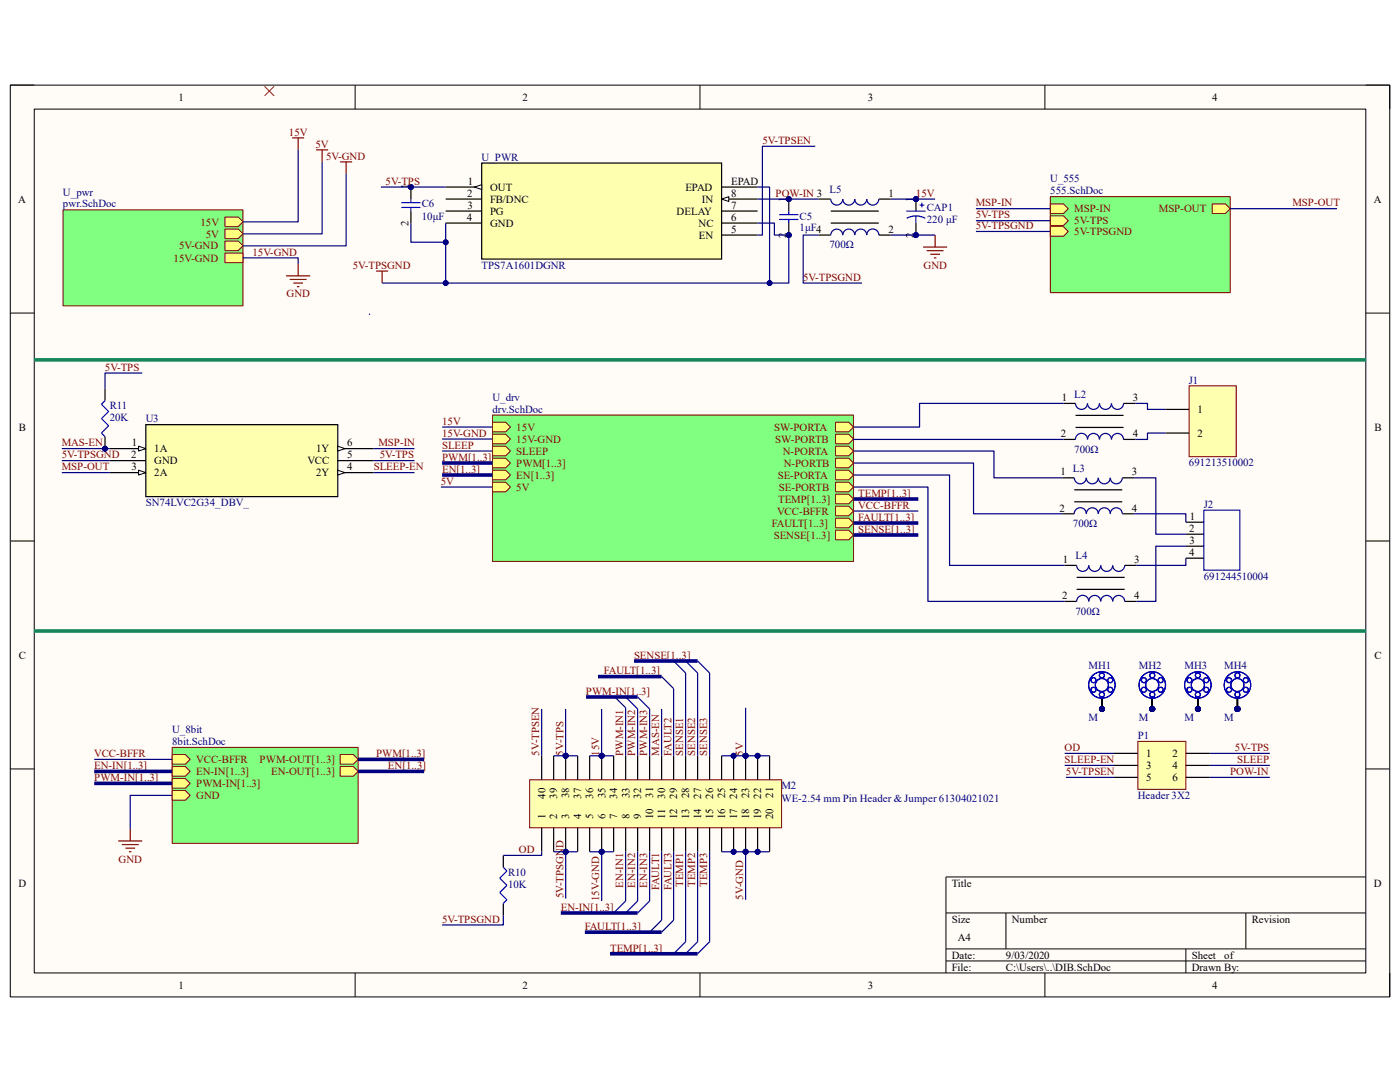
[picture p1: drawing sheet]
<svg xmlns="http://www.w3.org/2000/svg" width="279mm" height="216mm" viewBox="0 0 279 216" stroke-linecap="round" stroke-linejoin="round" font-family="sans-serif">
<defs><g id="words">
<g font-size="2.2">
<text x="35.6" y="20.1">1</text>
<text x="104.3" y="20.1">2</text>
<text x="173.2" y="20.1">3</text>
<text x="241.9" y="20.1">4</text>
<text x="3.6" y="40.5">A</text>
<text x="81.5" y="37.8" transform="rotate(-90 81.5 37.8)">1</text>
<text x="93.2" y="39.2">2</text>
<text x="93.3" y="41.7">3</text>
<text x="93.4" y="36.9">1</text>
<text x="97.8" y="38.1">OUT</text>
<text x="97.8" y="40.5">FB/DNC</text>
<text x="136.8" y="38.1">EPAD</text>
<text x="140.1" y="40.5">IN</text>
<text x="145.9" y="41.7">7</text>
<text x="145.9" y="39.2">8</text>
<text x="145.9" y="36.9">EPAD</text>
<text x="156.9" y="40.2" transform="rotate(-90 156.9 40.2)">1</text>
<text x="177.3" y="39.2">1</text>
<text x="182.3" y="40.2" transform="rotate(-90 182.3 40.2)">1</text>
<text x="274.2" y="40.5">A</text>
<text x="81.5" y="45" transform="rotate(-90 81.5 45)">2</text>
<text x="93.2" y="44.1">4</text>
<text x="97.8" y="42.8">PG</text>
<text x="97.8" y="45.3">GND</text>
<text x="135" y="42.8">DELAY</text>
<text x="139.4" y="45.3">NC</text>
<text x="139.5" y="47.6">EN</text>
<text x="145.9" y="46.4">5</text>
<text x="145.9" y="44.1">6</text>
<text x="156.9" y="47.4" transform="rotate(-90 156.9 47.4)">2</text>
<text x="177.3" y="46.4">2</text>
<text x="182.3" y="47.4" transform="rotate(-90 182.3 47.4)">2</text>
<text x="211.9" y="80.1">1</text>
<text x="226.1" y="80.1">3</text>
<text x="239" y="82.4">1</text>
<text x="3.8" y="85.9">B</text>
<text x="26.3" y="89.1">1</text>
<text x="69.3" y="89.1">6</text>
<text x="211.7" y="87.2">2</text>
<text x="226.1" y="87.2">4</text>
<text x="239" y="87.1">2</text>
<text x="274.3" y="85.9">B</text>
<text x="26.2" y="91.4">2</text>
<text x="26.2" y="93.9">3</text>
<text x="30.8" y="90.3">1A</text>
<text x="30.8" y="92.7">GND</text>
<text x="30.8" y="95">2A</text>
<text x="61.3" y="92.7">VCC</text>
<text x="63.1" y="95">2Y</text>
<text x="63.1" y="90.3">1Y</text>
<text x="69.3" y="93.9">4</text>
<text x="69.3" y="91.4">5</text>
<text x="211.7" y="94.9">1</text>
<text x="225.9" y="94.9">3</text>
<text x="211.5" y="102.1">2</text>
<text x="225.9" y="102.1">4</text>
<text x="237.3" y="106.1">2</text>
<text x="237.5" y="103.7">1</text>
<text x="212.1" y="112.4">1</text>
<text x="226.4" y="112.4">3</text>
<text x="237.3" y="110.9">4</text>
<text x="237.4" y="108.5">3</text>
<text x="212" y="119.5">2</text>
<text x="226.4" y="119.5">4</text>
<text x="3.7" y="131.4">C</text>
<text x="274.3" y="131.4">C</text>
<text x="228.7" y="151">1</text>
<text x="228.7" y="153.5">3</text>
<text x="228.7" y="155.8">5</text>
<text x="234" y="151">2</text>
<text x="234" y="153.5">4</text>
<text x="234" y="155.8">6</text>
<text x="108.8" y="159.3" transform="rotate(-90 108.8 159.3)">40</text>
<text x="111.2" y="159.3" transform="rotate(-90 111.2 159.3)">39</text>
<text x="113.6" y="159.3" transform="rotate(-90 113.6 159.3)">38</text>
<text x="116" y="159.3" transform="rotate(-90 116 159.3)">37</text>
<text x="118.4" y="159.3" transform="rotate(-90 118.4 159.3)">36</text>
<text x="120.8" y="159.3" transform="rotate(-90 120.8 159.3)">35</text>
<text x="123.2" y="159.3" transform="rotate(-90 123.2 159.3)">34</text>
<text x="125.6" y="159.3" transform="rotate(-90 125.6 159.3)">33</text>
<text x="128" y="159.3" transform="rotate(-90 128 159.3)">32</text>
<text x="130.4" y="159.2" transform="rotate(-90 130.4 159.2)">31</text>
<text x="132.8" y="159.3" transform="rotate(-90 132.8 159.3)">30</text>
<text x="135.2" y="159.3" transform="rotate(-90 135.2 159.3)">29</text>
<text x="137.5" y="159.3" transform="rotate(-90 137.5 159.3)">28</text>
<text x="140" y="159.3" transform="rotate(-90 140 159.3)">27</text>
<text x="142.3" y="159.3" transform="rotate(-90 142.3 159.3)">26</text>
<text x="144.7" y="159.3" transform="rotate(-90 144.7 159.3)">25</text>
<text x="147.1" y="159.3" transform="rotate(-90 147.1 159.3)">24</text>
<text x="149.5" y="159.3" transform="rotate(-90 149.5 159.3)">23</text>
<text x="151.9" y="159.3" transform="rotate(-90 151.9 159.3)">22</text>
<text x="154.3" y="159.2" transform="rotate(-90 154.3 159.2)">21</text>
<text x="108.8" y="163.5" transform="rotate(-90 108.8 163.5)">1</text>
<text x="111.2" y="163.5" transform="rotate(-90 111.2 163.5)">2</text>
<text x="113.6" y="163.5" transform="rotate(-90 113.6 163.5)">3</text>
<text x="116" y="163.5" transform="rotate(-90 116 163.5)">4</text>
<text x="118.4" y="163.5" transform="rotate(-90 118.4 163.5)">5</text>
<text x="120.8" y="163.5" transform="rotate(-90 120.8 163.5)">6</text>
<text x="123.2" y="163.5" transform="rotate(-90 123.2 163.5)">7</text>
<text x="125.6" y="163.5" transform="rotate(-90 125.6 163.5)">8</text>
<text x="128" y="163.5" transform="rotate(-90 128 163.5)">9</text>
<text x="130.4" y="163.5" transform="rotate(-90 130.4 163.5)">10</text>
<text x="132.8" y="163.5" transform="rotate(-90 132.8 163.5)">11</text>
<text x="135.2" y="163.5" transform="rotate(-90 135.2 163.5)">12</text>
<text x="137.5" y="163.5" transform="rotate(-90 137.5 163.5)">13</text>
<text x="140" y="163.5" transform="rotate(-90 140 163.5)">14</text>
<text x="142.3" y="163.5" transform="rotate(-90 142.3 163.5)">15</text>
<text x="144.7" y="163.5" transform="rotate(-90 144.7 163.5)">16</text>
<text x="147.1" y="163.5" transform="rotate(-90 147.1 163.5)">17</text>
<text x="149.5" y="163.5" transform="rotate(-90 149.5 163.5)">18</text>
<text x="151.9" y="163.5" transform="rotate(-90 151.9 163.5)">19</text>
<text x="154.3" y="163.5" transform="rotate(-90 154.3 163.5)">20</text>
<text x="3.7" y="176.9">D</text>
<text x="189.9" y="176.9">Title</text>
<text x="274.2" y="176.9">D</text>
<text x="189.9" y="184.1">Size</text>
<text x="201.9" y="184.1">Number</text>
<text x="249.8" y="184.1">Revision</text>
<text x="189.9" y="191.3">Date:</text>
<text x="191.2" y="187.7">A4</text>
<text x="200.7" y="191.3">9/03/2020</text>
<text x="237.8" y="191.3">Sheet</text>
<text x="244.3" y="191.3">of</text>
<text x="35.6" y="197.3">1</text>
<text x="104.3" y="197.3">2</text>
<text x="173.2" y="197.3">3</text>
<text x="189.9" y="193.7">File:</text>
<text x="200.7" y="193.7">C:\Users\..\DIB.SchDoc</text>
<text x="237.9" y="193.7">Drawn By:</text>
<text x="241.9" y="197.3">4</text>
</g>
<g font-size="2.2" fill="#800000">
<text x="57.7" y="27.1">15V</text>
<text x="62.9" y="29.5">5V</text>
<text x="152.1" y="28.7">5V-TPSEN</text>
<text x="65.1" y="31.8">5V-GND</text>
<text x="77" y="36.9">5V-TPS</text>
<text x="154.8" y="39.2">POW-IN 3</text>
<text x="182.8" y="39.2">15V</text>
<text x="194.7" y="41.2">MSP-IN</text>
<text x="257.9" y="41.2">MSP-OUT</text>
<text x="40" y="45">15V</text>
<text x="41.1" y="47.4">5V</text>
<text x="194.7" y="43.6">5V-TPS</text>
<text x="194.7" y="45.7">5V-TPSGND</text>
<text x="214.4" y="42.4">MSP-IN</text>
<text x="214.4" y="44.8">5V-TPS</text>
<text x="214.4" y="46.9">5V-TPSGND</text>
<text x="231.3" y="42.4">MSP-OUT</text>
<text x="34.6" y="52.2">15V-GND</text>
<text x="35.7" y="49.8">5V-GND</text>
<text x="50.4" y="51">15V-GND</text>
<text x="70.4" y="53.6">5V-TPSGND</text>
<text x="184.3" y="53.6">GND</text>
<text x="57.2" y="59.4">GND</text>
<text x="160.3" y="56">5V-TPSGND</text>
<text x="21" y="74">5V-TPS</text>
<text x="12.3" y="89.1">MAS-EN</text>
<text x="75.5" y="89.1">MSP-IN</text>
<text x="88.2" y="84.8">15V</text>
<text x="88.2" y="87.1">15V-GND</text>
<text x="88.2" y="89.5">SLEEP</text>
<text x="103" y="85.9">15V</text>
<text x="103" y="88.3">15V-GND</text>
<text x="154.5" y="85.9">SW-PORTA</text>
<text x="154.7" y="88.3">SW-PORTB</text>
<text x="12.3" y="93.9">MSP-OUT</text>
<text x="12.3" y="91.4">5V-TPSGND</text>
<text x="74.6" y="93.9">SLEEP-EN</text>
<text x="75.8" y="91.4">5V-TPS</text>
<text x="88.2" y="91.9">PWM[1..3]</text>
<text x="88.2" y="94.3">EN[1..3]</text>
<text x="103" y="90.7">SLEEP</text>
<text x="103" y="93.1">PWM[1..3]</text>
<text x="103" y="95.5">EN[1..3]</text>
<text x="155.2" y="95.5">SE-PORTA</text>
<text x="156.2" y="90.7">N-PORTA</text>
<text x="156.4" y="93.1">N-PORTB</text>
<text x="88" y="96.7">5V</text>
<text x="103" y="97.9">5V</text>
<text x="155.3" y="100.3">TEMP[1..3]</text>
<text x="155.4" y="97.9">SE-PORTB</text>
<text x="171.3" y="99.1">TEMP[1..3]</text>
<text x="171.3" y="101.5">VCC-BFFR</text>
<text x="154.1" y="105.1">FAULT[1..3]</text>
<text x="154.4" y="107.5">SENSE[1..3]</text>
<text x="155.1" y="102.7">VCC-BFFR</text>
<text x="171.3" y="103.9">FAULT[1..3]</text>
<text x="171.3" y="106.3">SENSE[1..3]</text>
<text x="126.5" y="131.4">SENSE[1..3]</text>
<text x="120.5" y="134.5">FAULT[1..3]</text>
<text x="116.9" y="138.6">PWM-IN[1..3]</text>
<text x="212.5" y="149.9">OD</text>
<text x="246.5" y="149.9">5V-TPS</text>
<text x="18.8" y="153.5">EN-IN[1..3]</text>
<text x="18.8" y="155.8">PWM-IN[1..3]</text>
<text x="18.8" y="151">VCC-BFFR</text>
<text x="39.2" y="154.6">EN-IN[1..3]</text>
<text x="39.2" y="152.3">VCC-BFFR</text>
<text x="51.8" y="152.3">PWM-OUT[1..3]</text>
<text x="54.1" y="154.6">EN-OUT[1..3]</text>
<text x="75.1" y="151">PWM[1..3]</text>
<text x="77.4" y="153.5">EN[1..3]</text>
<text x="107.6" y="150.8" transform="rotate(-90 107.6 150.8)">5V-TPSEN</text>
<text x="112.4" y="150.8" transform="rotate(-90 112.4 150.8)">5V-TPS</text>
<text x="119.6" y="150.8" transform="rotate(-90 119.6 150.8)">15V</text>
<text x="124.4" y="150.8" transform="rotate(-90 124.4 150.8)">PWM-IN1</text>
<text x="126.8" y="150.8" transform="rotate(-90 126.8 150.8)">PWM-IN2</text>
<text x="129.2" y="150.8" transform="rotate(-90 129.2 150.8)">PWM-IN3</text>
<text x="131.6" y="150.8" transform="rotate(-90 131.6 150.8)">MAS-EN</text>
<text x="134" y="150.8" transform="rotate(-90 134 150.8)">FAULT2</text>
<text x="136.4" y="150.8" transform="rotate(-90 136.4 150.8)">SENSE1</text>
<text x="138.8" y="150.8" transform="rotate(-90 138.8 150.8)">SENSE2</text>
<text x="141.1" y="150.8" transform="rotate(-90 141.1 150.8)">SENSE3</text>
<text x="148.3" y="150.8" transform="rotate(-90 148.3 150.8)">5V</text>
<text x="212.5" y="152.3">SLEEP-EN</text>
<text x="212.7" y="154.6">5V-TPSEN</text>
<text x="245.5" y="154.6">POW-IN</text>
<text x="246.9" y="152.3">SLEEP</text>
<text x="39.2" y="157.1">PWM-IN[1..3]</text>
<text x="39.2" y="159.4">GND</text>
<text x="23.7" y="172.1">GND</text>
<text x="103.5" y="170.2">OD</text>
<text x="112.4" y="179.3" transform="rotate(-90 112.4 179.3)">5V-TPSGND</text>
<text x="119.6" y="179.8" transform="rotate(-90 119.6 179.8)">15V-GND</text>
<text x="124.4" y="177.1" transform="rotate(-90 124.4 177.1)">EN-IN1</text>
<text x="126.8" y="177.1" transform="rotate(-90 126.8 177.1)">EN-IN2</text>
<text x="129.2" y="177.1" transform="rotate(-90 129.2 177.1)">EN-IN3</text>
<text x="131.6" y="177.6" transform="rotate(-90 131.6 177.6)">FAULT1</text>
<text x="134" y="177.6" transform="rotate(-90 134 177.6)">FAULT3</text>
<text x="136.4" y="176.9" transform="rotate(-90 136.4 176.9)">TEMP1</text>
<text x="138.8" y="176.9" transform="rotate(-90 138.8 176.9)">TEMP2</text>
<text x="141.1" y="176.9" transform="rotate(-90 141.1 176.9)">TEMP3</text>
<text x="148.3" y="179.5" transform="rotate(-90 148.3 179.5)">5V-GND</text>
<text x="88.2" y="184.1">5V-TPSGND</text>
<text x="111.9" y="181.7">EN-IN[1..3]</text>
<text x="116.7" y="185.5">FAULT[1..3]</text>
<text x="121.8" y="189.9">TEMP[1..3]</text>
</g>
<g font-size="2.2" fill="#000080">
<text x="96.1" y="32.1">U_PWR</text>
<text x="12.6" y="39">U_pwr</text>
<text x="12.6" y="41.4">pwr.SchDoc</text>
<text x="84.2" y="41.4">C6</text>
<text x="165.5" y="38.5">L5</text>
<text x="209.6" y="36.4">U_555</text>
<text x="209.6" y="38.8">555.SchDoc</text>
<text x="84.2" y="43.8">10μF</text>
<text x="159.6" y="43.8">C5</text>
<text x="159.6" y="46.2">1μF4</text>
<text x="185" y="42.1">CAP1</text>
<text x="185" y="44.5">220 μF</text>
<text x="96.1" y="53.6">TPS7A1601DGNR</text>
<text x="165.5" y="49.6">700Ω</text>
<text x="237.3" y="76.5">J1</text>
<text x="21.9" y="81.6">R11</text>
<text x="98.3" y="80">U_drv</text>
<text x="98.3" y="82.3">drv.SchDoc</text>
<text x="214.4" y="79.3">L2</text>
<text x="21.9" y="84">20K</text>
<text x="29.1" y="84.3">U3</text>
<text x="214.1" y="94.1">L3</text>
<text x="214.4" y="90.3">700Ω</text>
<text x="237.3" y="93">691213510002</text>
<text x="29.1" y="101">SN74LVC2G34_DBV_</text>
<text x="240.2" y="101.3">J2</text>
<text x="214.1" y="105.2">700Ω</text>
<text x="214.6" y="111.6">L4</text>
<text x="240.2" y="115.7">691244510004</text>
<text x="214.6" y="122.6">700Ω</text>
<text x="217.3" y="133.6">MH1</text>
<text x="227.3" y="133.6">MH2</text>
<text x="236.4" y="133.6">MH3</text>
<text x="244.3" y="133.6">MH4</text>
<text x="217.3" y="143.9">M</text>
<text x="227.3" y="143.9">M</text>
<text x="236.4" y="143.9">M</text>
<text x="244.3" y="143.9">M</text>
<text x="34.3" y="146.3">U_8bit</text>
<text x="34.3" y="148.7">8bit.SchDoc</text>
<text x="227.1" y="147.5">P1</text>
<text x="156" y="157.5">M2</text>
<text x="156" y="159.9">WE-2.54 mm Pin Header &amp; Jumper 61304021021</text>
<text x="227.1" y="159.4">Header 3X2</text>
<text x="101.4" y="174.8">R10</text>
<text x="101.4" y="177.2">10K</text>
</g>
</g></defs>
<path d="M2.1 17h275.3v181.9h-275.3z" fill-rule="evenodd" fill="#fffcf8"/>
<path d="M2.1 17h275.3v181.9h-275.3z" fill="none" stroke="#000" stroke-width=".2"/>
<path d="M6.8 21.8h265.8v172.3h-265.8z" fill-rule="evenodd" fill="#fffcf8"/>
<g fill="none" stroke="#000" stroke-width=".2">
<path d="M2 17h4.8M70.9 17v4.8M139.7 17v4.8M208.5 17v4.8M272.6 17h4.8v4.8M6.8 21.8h265.8v172.3h-265.8zM2 62.5h4.8M272.6 62.5h4.8M2 107.9h4.8M272.6 107.9h4.8M2 153.4h4.8M272.6 153.4h4.8"/>
<path d="M272.6 175h-83.8v19.1M70.9 194.1v4.8M139.7 194.1v4.8M188.8 182.2h83.8M188.8 189.3h83.8M188.8 191.7h83.8M200.8 182.2v7.1M208.5 194.1v4.8M236.7 189.3v4.8M248.6 182.2v7.1M277.4 194.1v4.8"/>
</g>
<path d="M29.1 84.7h38.3v14.4h-38.3z" fill-rule="evenodd" fill="#ffffb0"/>
<path d="M21.9 89.5h7.2M29.1 84.7h38.3v14.4h-38.3z" fill="none" stroke="#000" stroke-width=".24"/>
<path d="M27.7 89l1.4 .5-1.4 .5z" fill="#f8fcff"/>
<path d="M27.7 89l1.4 .5-1.4 .5z" fill="none" stroke="#000" stroke-width=".2"/>
<path d="M21.9 91.9h7.2M21.9 94.3h7.2" fill="none" stroke="#000" stroke-width=".24"/>
<path d="M27.7 93.8l1.4 .5-1.4 .5z" fill="#f8fcff"/>
<path d="M27.7 93.8l1.4 .5-1.4 .5z" fill="none" stroke="#000" stroke-width=".2"/>
<path d="M67.4 94.3h7.2" fill="none" stroke="#000" stroke-width=".24"/>
<path d="M67.4 93.8l1.4 .5-1.4 .5z" fill="#f8fcff"/>
<path d="M67.4 93.8l1.4 .5-1.4 .5z" fill="none" stroke="#000" stroke-width=".2"/>
<path d="M67.4 91.9h7.2M67.4 89.5h7.2" fill="none" stroke="#000" stroke-width=".24"/>
<path d="M67.4 89l1.4 .5-1.4 .5z" fill="#f8fcff"/>
<path d="M67.4 89l1.4 .5-1.4 .5z" fill="none" stroke="#000" stroke-width=".2"/>
<path d="M96.1 32.5h47.9v19.2h-47.9z" fill-rule="evenodd" fill="#ffffb0"/>
<path d="M88.9 37.3h7.2M96.1 32.5h47.9v19.2h-47.9z" fill="none" stroke="#000" stroke-width=".24"/>
<path d="M94.7 37.3l1.4-.4v.9z" fill="#f8fcff"/>
<path d="M94.7 37.3l1.4-.4v.9z" fill="none" stroke="#000" stroke-width=".2"/>
<path d="M88.9 39.7h7.2M144 39.7h7.2M88.9 42.1h7.2M88.9 44.5h7.2M144 42.1h7.2M144 44.5h7.2M144 46.9h7.2" fill="none" stroke="#000" stroke-width=".24"/>
<path d="M144 39.7l1.4-.5v1z" fill="#f8fcff"/>
<path d="M144 39.7l1.4-.5v1z" fill="none" stroke="#000" stroke-width=".2"/>
<path d="M144 37.3h7.2" fill="none" stroke="#000" stroke-width=".24"/>
<circle cx="112.9" cy="170" r=".48" fill="#000080"/>
<circle cx="112.9" cy="170" r=".48" fill="none" stroke="#000080" stroke-width=".2"/>
<circle cx="120.1" cy="170" r=".48" fill="#000080"/>
<circle cx="120.1" cy="170" r=".48" fill="none" stroke="#000080" stroke-width=".2"/>
<circle cx="146.4" cy="170" r=".48" fill="#000080"/>
<circle cx="146.4" cy="170" r=".48" fill="none" stroke="#000080" stroke-width=".2"/>
<circle cx="148.8" cy="170" r=".48" fill="#000080"/>
<circle cx="148.8" cy="170" r=".48" fill="none" stroke="#000080" stroke-width=".2"/>
<circle cx="151.2" cy="170" r=".48" fill="#000080"/>
<circle cx="151.2" cy="170" r=".48" fill="none" stroke="#000080" stroke-width=".2"/>
<circle cx="151.2" cy="150.8" r=".48" fill="#000080"/>
<circle cx="151.2" cy="150.8" r=".48" fill="none" stroke="#000080" stroke-width=".2"/>
<circle cx="148.8" cy="150.8" r=".48" fill="#000080"/>
<circle cx="148.8" cy="150.8" r=".48" fill="none" stroke="#000080" stroke-width=".2"/>
<circle cx="146.4" cy="150.8" r=".48" fill="#000080"/>
<circle cx="146.4" cy="150.8" r=".48" fill="none" stroke="#000080" stroke-width=".2"/>
<circle cx="120.1" cy="150.8" r=".48" fill="#000080"/>
<circle cx="120.1" cy="150.8" r=".48" fill="none" stroke="#000080" stroke-width=".2"/>
<circle cx="112.9" cy="150.8" r=".48" fill="#000080"/>
<circle cx="112.9" cy="150.8" r=".48" fill="none" stroke="#000080" stroke-width=".2"/>
<path d="M105.7 155.6h50.3v9.6h-50.3z" fill-rule="evenodd" fill="#ffffb0"/>
<path d="M105.7 155.6h50.3v9.6h-50.3z" fill="none" stroke="#800000" stroke-width=".2"/>
<path d="M108.1 165.2v4.8M110.5 165.2v4.8M112.9 165.2v4.8" fill="none" stroke="#000" stroke-width=".24"/>
<circle cx="112.9" cy="170" r=".48" fill="#000080"/>
<circle cx="112.9" cy="170" r=".48" fill="none" stroke="#000080" stroke-width=".2"/>
<path d="M115.3 165.2v4.8M117.7 165.2v4.8M120.1 165.2v4.8" fill="none" stroke="#000" stroke-width=".24"/>
<circle cx="120.1" cy="170" r=".48" fill="#000080"/>
<circle cx="120.1" cy="170" r=".48" fill="none" stroke="#000080" stroke-width=".2"/>
<path d="M122.5 165.2v4.8M124.9 165.2v4.8M127.3 165.2v4.8M129.6 165.2v4.8M132 165.2v4.8M134.4 165.2v4.8M136.8 165.2v4.8M139.2 165.2v4.8M141.6 165.2v4.8M144 165.2v4.8M146.4 165.2v4.8" fill="none" stroke="#000" stroke-width=".24"/>
<circle cx="146.4" cy="170" r=".48" fill="#000080"/>
<circle cx="146.4" cy="170" r=".48" fill="none" stroke="#000080" stroke-width=".2"/>
<path d="M148.8 165.2v4.8" fill="none" stroke="#000" stroke-width=".24"/>
<circle cx="148.8" cy="170" r=".48" fill="#000080"/>
<circle cx="148.8" cy="170" r=".48" fill="none" stroke="#000080" stroke-width=".2"/>
<path d="M151.2 165.2v4.8" fill="none" stroke="#000" stroke-width=".24"/>
<circle cx="151.2" cy="170" r=".48" fill="#000080"/>
<circle cx="151.2" cy="170" r=".48" fill="none" stroke="#000080" stroke-width=".2"/>
<path d="M151.2 150.8v4.8M153.6 150.8v4.8M153.6 165.2v4.8" fill="none" stroke="#000" stroke-width=".24"/>
<circle cx="151.2" cy="150.8" r=".48" fill="#000080"/>
<circle cx="151.2" cy="150.8" r=".48" fill="none" stroke="#000080" stroke-width=".2"/>
<path d="M148.8 150.8v4.8" fill="none" stroke="#000" stroke-width=".24"/>
<circle cx="148.8" cy="150.8" r=".48" fill="#000080"/>
<circle cx="148.8" cy="150.8" r=".48" fill="none" stroke="#000080" stroke-width=".2"/>
<path d="M146.4 150.8v4.8" fill="none" stroke="#000" stroke-width=".24"/>
<circle cx="146.4" cy="150.8" r=".48" fill="#000080"/>
<circle cx="146.4" cy="150.8" r=".48" fill="none" stroke="#000080" stroke-width=".2"/>
<path d="M120.1 150.8v4.8M122.5 150.8v4.8M124.9 150.8v4.8M127.3 150.8v4.8M129.6 150.8v4.8M132 150.8v4.8M134.4 150.8v4.8M136.8 150.8v4.8M139.2 150.8v4.8M141.6 150.8v4.8M144 150.8v4.8" fill="none" stroke="#000" stroke-width=".24"/>
<circle cx="120.1" cy="150.8" r=".48" fill="#000080"/>
<circle cx="120.1" cy="150.8" r=".48" fill="none" stroke="#000080" stroke-width=".2"/>
<path d="M112.9 150.8v4.8M115.3 150.8v4.8M117.7 150.8v4.8" fill="none" stroke="#000" stroke-width=".24"/>
<circle cx="112.9" cy="150.8" r=".48" fill="#000080"/>
<circle cx="112.9" cy="150.8" r=".48" fill="none" stroke="#000080" stroke-width=".2"/>
<g fill="none" stroke="#000" stroke-width=".24">
<path d="M212 95.3h2.4M212.2 87.7h2.4M212.2 80.5h2.4M214.4 97.7h9.6M214.6 85.3h9.6M214.6 82.9h9.6M224 95.3h2.4M224.2 87.7h2.4M224.2 80.5h2.4M212 102.5h2.4M212.5 112.8h2.4M214.4 100.1h9.6"/>
<path d="M214.9 117.6h9.6M214.9 115.2h9.6M224 102.5h2.4M224.5 112.8h2.3M212.5 120h2.4M224.5 120h2.3M108.1 150.8v4.8M110.5 150.8v4.8"/>
</g>
<path d="M214.4 95.3a1.2 1.2 0 0 0 1.2 1.2 1.2 1.2 0 0 0 1.2-1.2 1.2 1.2 0 0 0 1.2 1.2 1.2 1.2 0 0 0 1.2-1.2 1.2 1.2 0 0 0 1.2 1.2 1.2 1.2 0 0 0 1.2-1.2 1.2 1.2 0 0 0 1.2 1.2 1.2 1.2 0 0 0 1.2-1.2M214.6 87.7a1.21 1.21 0 0 1 1.2-1.2 1.21 1.21 0 0 1 1.2 1.2 1.2 1.2 0 0 1 1.2-1.2 1.2 1.2 0 0 1 1.2 1.2 1.2 1.2 0 0 1 1.2-1.2 1.2 1.2 0 0 1 1.2 1.2 1.2 1.2 0 0 1 1.2-1.2 1.2 1.2 0 0 1 1.2 1.2M214.6 80.5a1.2 1.2 0 0 0 1.2 1.2 1.2 1.2 0 0 0 1.2-1.2 1.2 1.2 0 0 0 1.2 1.2 1.2 1.2 0 0 0 1.2-1.2 1.2 1.2 0 0 0 1.2 1.2 1.2 1.2 0 0 0 1.2-1.2 1.2 1.2 0 0 0 1.2 1.2 1.2 1.2 0 0 0 1.2-1.2M214.4 102.5a1.22 1.22 0 0 1 1.2-1.2 1.22 1.22 0 0 1 1.2 1.2M214.9 112.8a1.2 1.2 0 0 0 1.2 1.2 1.2 1.2 0 0 0 1.2-1.2 1.2 1.2 0 0 0 1.2 1.2 1.2 1.2 0 0 0 1.2-1.2 1.2 1.2 0 0 0 1.2 1.2 1.2 1.2 0 0 0 1.2-1.2 1.2 1.2 0 0 0 1.2 1.2 1.2 1.2 0 0 0 1.2-1.2M216.8 102.5a1.2 1.2 0 0 1 1.2-1.2 1.2 1.2 0 0 1 1.2 1.2 1.2 1.2 0 0 1 1.2-1.2 1.2 1.2 0 0 1 1.2 1.2 1.2 1.2 0 0 1 1.2-1.2 1.2 1.2 0 0 1 1.2 1.2M214.9 120a1.21 1.21 0 0 1 1.2-1.2 1.21 1.21 0 0 1 1.2 1.2 1.2 1.2 0 0 1 1.2-1.2 1.2 1.2 0 0 1 1.2 1.2 1.2 1.2 0 0 1 1.2-1.2 1.2 1.2 0 0 1 1.2 1.2 1.2 1.2 0 0 1 1.2-1.2 1.2 1.2 0 0 1 1.2 1.2" fill="none" stroke="#0c0087" stroke-width=".24"/>
<path d="M237.3 77h9.4v14.1h-9.4z" fill-rule="evenodd" fill="#ffffb0"/>
<path d="M237.3 77h9.4v14.1h-9.4z" fill="none" stroke="#800000" stroke-width=".2"/>
<path d="M232.6 81.7h4.7M232.6 86.4h4.7M236.7 109h3.6M236.7 106.6h3.6M236.7 104.2h3.6M236.7 111.4h3.6" fill="none" stroke="#000" stroke-width=".24"/>
<path d="M240.3 101.8h7.1v12h-7.1z" fill="none" stroke="#00f" stroke-width=".24"/>
<circle cx="148.8" cy="150.8" r=".48" fill="#000080"/>
<circle cx="148.8" cy="150.8" r=".48" fill="none" stroke="#000080" stroke-width=".2"/>
<circle cx="82" cy="37.3" r=".48" fill="#000080"/>
<circle cx="82" cy="37.3" r=".48" fill="none" stroke="#000080" stroke-width=".2"/>
<path d="M82 37.3v2.4" fill="none" stroke="#000" stroke-width=".24"/>
<circle cx="82" cy="37.3" r=".48" fill="#000080"/>
<circle cx="82" cy="37.3" r=".48" fill="none" stroke="#000080" stroke-width=".2"/>
<path d="M82 42.1v2.4" fill="none" stroke="#000" stroke-width=".24"/>
<path d="M82 39.7v.7M80.1 40.4h3.8M80.1 41.4h3.8M82 41.4v.7" fill="none" stroke="#00f" stroke-width=".24"/>
<circle cx="157.4" cy="39.7" r=".48" fill="#000080"/>
<circle cx="157.4" cy="39.7" r=".48" fill="none" stroke="#000080" stroke-width=".2"/>
<circle cx="157.4" cy="46.9" r=".48" fill="#000080"/>
<circle cx="157.4" cy="46.9" r=".48" fill="none" stroke="#000080" stroke-width=".2"/>
<path d="M157.4 39.7v2.4" fill="none" stroke="#000" stroke-width=".24"/>
<circle cx="157.4" cy="39.7" r=".48" fill="#000080"/>
<circle cx="157.4" cy="39.7" r=".48" fill="none" stroke="#000080" stroke-width=".2"/>
<path d="M157.4 44.5v2.4" fill="none" stroke="#000" stroke-width=".24"/>
<circle cx="157.4" cy="46.9" r=".48" fill="#000080"/>
<circle cx="157.4" cy="46.9" r=".48" fill="none" stroke="#000080" stroke-width=".2"/>
<path d="M155.5 42.8h3.8M155.5 43.8h3.8M157.4 42.1v.7M157.4 43.8v.7" fill="none" stroke="#00f" stroke-width=".24"/>
<circle cx="182.8" cy="39.7" r=".48" fill="#000080"/>
<circle cx="182.8" cy="39.7" r=".48" fill="none" stroke="#000080" stroke-width=".2"/>
<path d="M12.6 41.9h35.9v19.1h-35.9z" fill-rule="evenodd" fill="#80ff80"/>
<path d="M12.6 41.9h35.9v19.1h-35.9z" fill="none" stroke="#800000" stroke-width=".2"/>
<path d="M44.9 43.3h2.6l1 1-1 .9h-2.6z" fill-rule="evenodd" fill="#ffff80"/>
<path d="M44.9 43.3h2.6l1 1-1 .9h-2.6z" fill="none" stroke="#800000" stroke-width=".2"/>
<path d="M44.9 45.7h2.6l1 1-1 .9h-2.6z" fill-rule="evenodd" fill="#ffff80"/>
<path d="M44.9 45.7h2.6l1 1-1 .9h-2.6z" fill="none" stroke="#800000" stroke-width=".2"/>
<path d="M44.9 48.1h2.6l1 1-1 .9h-2.6z" fill-rule="evenodd" fill="#ffff80"/>
<path d="M44.9 48.1h2.6l1 1-1 .9h-2.6z" fill="none" stroke="#800000" stroke-width=".2"/>
<path d="M44.9 50.5h3.6v1.9h-3.6z" fill-rule="evenodd" fill="#ffff80"/>
<path d="M44.9 50.5h3.6v1.9h-3.6z" fill="none" stroke="#800000" stroke-width=".2"/>
<path d="M58.3 27.5h2.4M59.5 27.5v2.4M63.1 29.9h2.4M64.3 29.9v2.4M67.9 32.3h2.4M69.1 32.3v2.4M57.1 55h4.8M57.8 55.8h3.4M58.5 56.5h2M59.3 57.2h.4M59.5 52.6v2.4" fill="none" stroke="#800000" stroke-width=".24"/>
<path d="M209.6 39.2h35.9v19.2h-35.9z" fill-rule="evenodd" fill="#80ff80"/>
<path d="M209.6 39.2h35.9v19.2h-35.9z" fill="none" stroke="#800000" stroke-width=".2"/>
<path d="M209.6 40.7h2.6l1 .9-1 1h-2.6z" fill-rule="evenodd" fill="#ffff80"/>
<path d="M209.6 40.7h2.6l1 .9-1 1h-2.6z" fill="none" stroke="#800000" stroke-width=".2"/>
<path d="M241.9 40.7h2.7l.9 .9-.9 1h-2.7z" fill-rule="evenodd" fill="#ffff80"/>
<path d="M241.9 40.7h2.7l.9 .9-.9 1h-2.7z" fill="none" stroke="#800000" stroke-width=".2"/>
<path d="M209.6 43.1h2.6l1 .9-1 1h-2.6z" fill-rule="evenodd" fill="#ffff80"/>
<path d="M209.6 43.1h2.6l1 .9-1 1h-2.6z" fill="none" stroke="#800000" stroke-width=".2"/>
<path d="M209.6 45.2h2.6l1 1-1 .9h-2.6z" fill-rule="evenodd" fill="#ffff80"/>
<path d="M209.6 45.2h2.6l1 1-1 .9h-2.6z" fill="none" stroke="#800000" stroke-width=".2"/>
<path d="M98.3 82.8h72v29.2h-72z" fill-rule="evenodd" fill="#80ff80"/>
<path d="M98.3 82.8h72v29.2h-72z" fill="none" stroke="#800000" stroke-width=".2"/>
<path d="M98.3 84.3h2.6l1 .9-1 1h-2.6z" fill-rule="evenodd" fill="#ffff80"/>
<path d="M98.3 84.3h2.6l1 .9-1 1h-2.6z" fill="none" stroke="#800000" stroke-width=".2"/>
<path d="M166.8 84.3h2.6l.9 .9-.9 1h-2.6z" fill-rule="evenodd" fill="#ffff80"/>
<path d="M166.8 84.3h2.6l.9 .9-.9 1h-2.6z" fill="none" stroke="#800000" stroke-width=".2"/>
<path d="M166.8 86.6h2.6l.9 1-.9 1h-2.6z" fill-rule="evenodd" fill="#ffff80"/>
<path d="M166.8 86.6h2.6l.9 1-.9 1h-2.6z" fill="none" stroke="#800000" stroke-width=".2"/>
<path d="M98.3 86.6h2.6l1 1-1 1h-2.6z" fill-rule="evenodd" fill="#ffff80"/>
<path d="M98.3 86.6h2.6l1 1-1 1h-2.6z" fill="none" stroke="#800000" stroke-width=".2"/>
<path d="M166.8 89h2.6l.9 1-.9 1h-2.6z" fill-rule="evenodd" fill="#ffff80"/>
<path d="M166.8 89h2.6l.9 1-.9 1h-2.6z" fill="none" stroke="#800000" stroke-width=".2"/>
<path d="M166.8 91.4h2.6l.9 1-.9 1h-2.6z" fill-rule="evenodd" fill="#ffff80"/>
<path d="M166.8 91.4h2.6l.9 1-.9 1h-2.6z" fill="none" stroke="#800000" stroke-width=".2"/>
<path d="M166.8 96.2h2.6l.9 1-.9 .9h-2.6z" fill-rule="evenodd" fill="#ffff80"/>
<path d="M166.8 96.2h2.6l.9 1-.9 .9h-2.6z" fill="none" stroke="#800000" stroke-width=".2"/>
<path d="M166.8 93.8h2.6l.9 1-.9 .9h-2.6z" fill-rule="evenodd" fill="#ffff80"/>
<path d="M166.8 93.8h2.6l.9 1-.9 .9h-2.6z" fill="none" stroke="#800000" stroke-width=".2"/>
<path d="M166.8 98.6h2.6l.9 1-.9 .9h-2.6z" fill-rule="evenodd" fill="#ffff80"/>
<path d="M166.8 98.6h2.6l.9 1-.9 .9h-2.6z" fill="none" stroke="#800000" stroke-width=".2"/>
<path d="M166.8 101h2.6l.9 1-.9 .9h-2.6z" fill-rule="evenodd" fill="#ffff80"/>
<path d="M166.8 101h2.6l.9 1-.9 .9h-2.6z" fill="none" stroke="#800000" stroke-width=".2"/>
<path d="M98.3 89h2.6l1 1-1 1h-2.6z" fill-rule="evenodd" fill="#ffff80"/>
<path d="M98.3 89h2.6l1 1-1 1h-2.6z" fill="none" stroke="#800000" stroke-width=".2"/>
<path d="M98.3 91.4h2.6l1 1-1 1h-2.6z" fill-rule="evenodd" fill="#ffff80"/>
<path d="M98.3 91.4h2.6l1 1-1 1h-2.6z" fill="none" stroke="#800000" stroke-width=".2"/>
<path d="M98.3 93.8h2.6l1 1-1 .9h-2.6z" fill-rule="evenodd" fill="#ffff80"/>
<path d="M98.3 93.8h2.6l1 1-1 .9h-2.6z" fill="none" stroke="#800000" stroke-width=".2"/>
<path d="M166.8 103.4h2.6l.9 1-.9 .9h-2.6z" fill-rule="evenodd" fill="#ffff80"/>
<path d="M166.8 103.4h2.6l.9 1-.9 .9h-2.6z" fill="none" stroke="#800000" stroke-width=".2"/>
<path d="M166.8 105.8h2.6l.9 1-.9 .9h-2.6z" fill-rule="evenodd" fill="#ffff80"/>
<path d="M166.8 105.8h2.6l.9 1-.9 .9h-2.6z" fill="none" stroke="#800000" stroke-width=".2"/>
<path d="M98.3 96.2h2.6l1 1-1 .9h-2.6z" fill-rule="evenodd" fill="#ffff80"/>
<path d="M98.3 96.2h2.6l1 1-1 .9h-2.6z" fill="none" stroke="#800000" stroke-width=".2"/>
<g fill="none" stroke="#000080" stroke-width=".24">
<path d="M122.5 138.8l2.4 2.4M124.9 139.1l2.4 2.4M127.3 139.1l2.3 2.4M132 135l2.4 2.4M134.4 131.9l2.4 2.4M136.8 131.9l2.4 2.4M139.2 131.9l2.4 2.4M124.9 179.8l-2.4 2.4M127.3 179.8l-2.4 2.4M129.6 179.8l-2.3 2.4M132 183.6l-2.4 2.4M134.4 183.6l-2.4 2.4"/>
<path d="M136.8 187.9l-2.4 2.4M139.2 187.9l-2.4 2.4M141.6 187.9l-2.4 2.4"/>
</g>
<circle cx="112.9" cy="150.8" r=".48" fill="#000080"/>
<circle cx="112.9" cy="150.8" r=".48" fill="none" stroke="#000080" stroke-width=".2"/>
<circle cx="120.1" cy="150.8" r=".48" fill="#000080"/>
<circle cx="120.1" cy="150.8" r=".48" fill="none" stroke="#000080" stroke-width=".2"/>
<path d="M163.4 39.7h2.4M175.4 39.7h2.4M163.4 46.9h2.4M165.8 44.5h9.6M165.8 42.1h9.6M175.4 46.9h2.4" fill="none" stroke="#000" stroke-width=".24"/>
<path d="M165.8 39.7a1.2 1.2 0 0 0 1.2 1.2 1.2 1.2 0 0 0 1.2-1.2 1.2 1.2 0 0 0 1.2 1.2 1.2 1.2 0 0 0 1.2-1.2 1.2 1.2 0 0 0 1.2 1.2 1.2 1.2 0 0 0 1.2-1.2 1.2 1.2 0 0 0 1.2 1.2 1.2 1.2 0 0 0 1.2-1.2M175.4 46.9a1.22 1.22 0 0 0-1.2-1.2 1.22 1.22 0 0 0-1.2 1.2 1.19 1.19 0 0 0-1.2-1.2 1.19 1.19 0 0 0-1.2 1.2 1.2 1.2 0 0 0-1.2-1.2 1.2 1.2 0 0 0-1.2 1.2 1.2 1.2 0 0 0-1.2-1.2 1.2 1.2 0 0 0-1.2 1.2" fill="none" stroke="#0c0087" stroke-width=".24"/>
<circle cx="182.8" cy="39.7" r=".48" fill="#000080"/>
<circle cx="182.8" cy="39.7" r=".48" fill="none" stroke="#000080" stroke-width=".2"/>
<circle cx="182.8" cy="46.9" r=".48" fill="#000080"/>
<circle cx="182.8" cy="46.9" r=".48" fill="none" stroke="#000080" stroke-width=".2"/>
<path d="M182.8 39.7v2.4" fill="none" stroke="#000" stroke-width=".24"/>
<circle cx="182.8" cy="39.7" r=".48" fill="#000080"/>
<circle cx="182.8" cy="39.7" r=".48" fill="none" stroke="#000080" stroke-width=".2"/>
<path d="M182.8 44.5v2.4" fill="none" stroke="#000" stroke-width=".24"/>
<circle cx="182.8" cy="46.9" r=".48" fill="#000080"/>
<circle cx="182.8" cy="46.9" r=".48" fill="none" stroke="#000080" stroke-width=".2"/>
<path d="M180.9 42.1h3.8M180.9 43.6a3.8 3.8 0 0 1 3.8 0M182.8 43.1v1.4M183.5 40.9h1M184 40.4v1" fill="none" stroke="#00f" stroke-width=".24"/>
<path d="M75.1 54.1h2.4M76.3 54.1v2.4M184.2 49.3h4.8M185 50h3.3M185.7 50.7h1.9M186.4 51.5h.5M186.6 46.9v2.4" fill="none" stroke="#800000" stroke-width=".24"/>
<path d="M34.4 149.1h37.1v19.2h-37.1z" fill-rule="evenodd" fill="#80ff80"/>
<path d="M34.4 149.1h37.1v19.2h-37.1z" fill="none" stroke="#800000" stroke-width=".2"/>
<path d="M34.4 153h2.6l1 .9-1 1h-2.6z" fill-rule="evenodd" fill="#ffff80"/>
<path d="M34.4 153h2.6l1 .9-1 1h-2.6z" fill="none" stroke="#800000" stroke-width=".2"/>
<path d="M67.9 150.6h2.6l1 .9-1 1h-2.6z" fill-rule="evenodd" fill="#ffff80"/>
<path d="M67.9 150.6h2.6l1 .9-1 1h-2.6z" fill="none" stroke="#800000" stroke-width=".2"/>
<path d="M67.9 153h2.6l1 .9-1 1h-2.6z" fill-rule="evenodd" fill="#ffff80"/>
<path d="M67.9 153h2.6l1 .9-1 1h-2.6z" fill="none" stroke="#800000" stroke-width=".2"/>
<path d="M34.4 155.4h2.6l1 .9-1 1h-2.6z" fill-rule="evenodd" fill="#ffff80"/>
<path d="M34.4 155.4h2.6l1 .9-1 1h-2.6z" fill="none" stroke="#800000" stroke-width=".2"/>
<path d="M34.4 157.7h2.6l1 1-1 1h-2.6z" fill-rule="evenodd" fill="#ffff80"/>
<path d="M34.4 157.7h2.6l1 1-1 1h-2.6z" fill="none" stroke="#800000" stroke-width=".2"/>
<path d="M34.4 150.6h2.6l1 .9-1 1h-2.6z" fill-rule="evenodd" fill="#ffff80"/>
<path d="M34.4 150.6h2.6l1 .9-1 1h-2.6z" fill="none" stroke="#800000" stroke-width=".2"/>
<path d="M23.6 167.8h4.8M24.3 168.5h3.4M25 169.2h1.9M25.7 170h.5M26 165.4v2.4" fill="none" stroke="#800000" stroke-width=".24"/>
<path d="M6.8 71.8h265.8M6.8 125.9h265.8" fill="none" stroke="#17855c" stroke-width=".72" stroke-linecap="butt"/>
<path d="M100.4 170.7v2.4M100.4 180.3v2.3" fill="none" stroke="#000" stroke-width=".24"/>
<path d="M100.4 173.1l.8 .7-1.5 1.4 1.5 1.5-1.5 1.4 1.5 1.4-.8 .8" fill="none" stroke="#00f" stroke-width=".24"/>
<path d="M148.8 141.2v9.6" fill="none" stroke="#000080" stroke-width=".24"/>
<circle cx="148.8" cy="150.8" r=".48" fill="#000080"/>
<circle cx="148.8" cy="150.8" r=".48" fill="none" stroke="#000080" stroke-width=".2"/>
<path d="M148.8 170v9.5" fill="none" stroke="#000080" stroke-width=".24"/>
<circle cx="148.8" cy="170" r=".48" fill="#000080"/>
<circle cx="148.8" cy="170" r=".48" fill="none" stroke="#000080" stroke-width=".2"/>
<g fill="none" stroke="#000080" stroke-width=".24">
<path d="M59.5 29.9v14.4h-11M64.3 32.3v14.4h-15.8M69.1 34.7v14.4h-20.6M48.5 51.5h11v1.1M194.8 41.6h14.8M194.8 44h14.8M245.5 41.6h21.3M12.3 89.5h9.6M12.3 94.3h9.6M74.6 89.5h8.1M88.2 85.2h10.1M88.2 87.6h10.1"/>
<path d="M170.3 90h28.1v5.3h13.6M170.3 92.4h24v10.1h17.7M170.3 94.8h19.2v18h23M170.3 97.2h14.9v22.8h27.3M170.3 87.6l41.9 .1M212.2 80.5h-28.7v4.7h-13.2M226.4 95.3h4.3v11.3h6M226.6 80.5h2.4v1.2h3.6M232.6 86.4h-3.6v1.3h-2.4M170.3 102h13M226.4 102.5h10.3v1.7M236.7 111.4v1.4h-9.9"/>
<path d="M236.7 109h-6v11h-3.9M134.4 137.4v13.4M136.8 134.3v16.5M139.2 134.3v16.5M141.6 134.3v16.5M124.9 141.2v9.6M127.3 141.5v9.3M129.6 141.5v9.3M132 141.5v9.3M241.4 152.7h12M241.4 150.3h12M124.9 170v9.8"/>
<path d="M127.3 170v9.8M129.6 170v9.8M132 170v13.6M134.4 170v13.6M136.8 170v17.9M139.2 170v17.9M141.6 170v17.9"/>
</g>
<circle cx="21" cy="89.5" r=".48" fill="#000080"/>
<circle cx="21" cy="89.5" r=".48" fill="none" stroke="#000080" stroke-width=".2"/>
<path d="M120.1 141.5v9.3" fill="none" stroke="#000080" stroke-width=".24"/>
<circle cx="120.1" cy="150.8" r=".48" fill="#000080"/>
<circle cx="120.1" cy="150.8" r=".48" fill="none" stroke="#000080" stroke-width=".2"/>
<path d="M112.9 141.5v9.3" fill="none" stroke="#000080" stroke-width=".24"/>
<circle cx="112.9" cy="150.8" r=".48" fill="#000080"/>
<circle cx="112.9" cy="150.8" r=".48" fill="none" stroke="#000080" stroke-width=".2"/>
<path d="M177.8 46.9h8.8" fill="none" stroke="#000080" stroke-width=".24"/>
<circle cx="182.8" cy="46.9" r=".48" fill="#000080"/>
<circle cx="182.8" cy="46.9" r=".48" fill="none" stroke="#000080" stroke-width=".2"/>
<path d="M82 44.5v3.8h6.9" fill="none" stroke="#000080" stroke-width=".24"/>
<circle cx="88.9" cy="48.3" r=".48" fill="#000080"/>
<circle cx="88.9" cy="48.3" r=".48" fill="none" stroke="#000080" stroke-width=".2"/>
<path d="M162.7 29.2h-10.5v17.7h-1M194.8 46.2h14.8M12.3 91.9h9.6M120.1 170v9.8" fill="none" stroke="#000080" stroke-width=".24"/>
<circle cx="120.1" cy="170" r=".48" fill="#000080"/>
<circle cx="120.1" cy="170" r=".48" fill="none" stroke="#000080" stroke-width=".2"/>
<path d="M18.8 151.5h15.6M34.4 158.7h-8.4v6.7M112.9 170v9.3" fill="none" stroke="#000080" stroke-width=".24"/>
<circle cx="112.9" cy="170" r=".48" fill="#000080"/>
<circle cx="112.9" cy="170" r=".48" fill="none" stroke="#000080" stroke-width=".2"/>
<path d="M74.6 94.3h8.1M88.2 90h10.1M108.1 141.5v9.3M212.5 150.3h9.8M212.5 152.7h9.8M108.1 170v.7h-7.7M110.5 170h4.8M100.4 182.6v2h-12.2" fill="none" stroke="#000080" stroke-width=".24"/>
<g fill="none" stroke="#000080" stroke-width=".72" stroke-linecap="butt">
<path d="M88.2 92.4h10.1M88.2 94.8h10.1M170.3 99.6h13M170.3 104.4h13M170.3 106.8h13M117 139.1h10.3M119.4 135h12.6M126.5 131.9h12.7M18.8 156.3h15.6M18.8 153.9h15.6M71.5 153.9h13.1M71.5 151.5h13.1"/>
<path d="M111.9 182.2h15.4M116.7 186h15.3M121.8 190.3h17.4"/>
</g>
<circle cx="112.9" cy="170" r=".48" fill="#000080"/>
<circle cx="112.9" cy="170" r=".48" fill="none" stroke="#000080" stroke-width=".2"/>
<path d="M117.7 170h4.8" fill="none" stroke="#000080" stroke-width=".24"/>
<circle cx="120.1" cy="170" r=".48" fill="#000080"/>
<circle cx="120.1" cy="170" r=".48" fill="none" stroke="#000080" stroke-width=".2"/>
<path d="M144 170h9.6" fill="none" stroke="#000080" stroke-width=".24"/>
<circle cx="151.2" cy="170" r=".48" fill="#000080"/>
<circle cx="151.2" cy="170" r=".48" fill="none" stroke="#000080" stroke-width=".2"/>
<circle cx="148.8" cy="170" r=".48" fill="#000080"/>
<circle cx="148.8" cy="170" r=".48" fill="none" stroke="#000080" stroke-width=".2"/>
<circle cx="146.4" cy="170" r=".48" fill="#000080"/>
<circle cx="146.4" cy="170" r=".48" fill="none" stroke="#000080" stroke-width=".2"/>
<circle cx="21" cy="89.5" r=".48" fill="#000080"/>
<circle cx="21" cy="89.5" r=".48" fill="none" stroke="#000080" stroke-width=".2"/>
<path d="M21 87.1v2.4" fill="none" stroke="#000" stroke-width=".24"/>
<circle cx="21" cy="89.5" r=".48" fill="#000080"/>
<circle cx="21" cy="89.5" r=".48" fill="none" stroke="#000080" stroke-width=".2"/>
<path d="M21 77.5v2.4" fill="none" stroke="#000" stroke-width=".24"/>
<path d="M21 79.9l-.8 .8 1.5 1.4-1.5 1.4 1.5 1.5M21.7 85l-1.5 1.4 .8 .7" fill="none" stroke="#00f" stroke-width=".24"/>
<path d="M177.8 39.7h8.8M28.4 74.4h-7.4v3.1" fill="none" stroke="#000080" stroke-width=".24"/>
<circle cx="182.8" cy="39.7" r=".48" fill="#000080"/>
<circle cx="182.8" cy="39.7" r=".48" fill="none" stroke="#000080" stroke-width=".2"/>
<path d="M227.1 147.9h9.6v9.6h-9.6z" fill-rule="evenodd" fill="#ffffb0"/>
<path d="M227.1 147.9h9.6v9.6h-9.6z" fill="none" stroke="#800000" stroke-width=".2"/>
<path d="M222.3 150.3h4.8M222.3 152.7h4.8M222.3 155.1h4.8M236.7 150.3h4.7M236.7 152.7h4.7M236.7 155.1h4.7" fill="none" stroke="#000" stroke-width=".24"/>
<path d="M151.2 39.7h12.2" fill="none" stroke="#000080" stroke-width=".24"/>
<circle cx="157.4" cy="39.7" r=".48" fill="#000080"/>
<circle cx="157.4" cy="39.7" r=".48" fill="none" stroke="#000080" stroke-width=".2"/>
<path d="M117.7 150.8h4.8M212.7 155.1h9.6M241.4 155.1h12" fill="none" stroke="#000080" stroke-width=".24"/>
<circle cx="120.1" cy="150.8" r=".48" fill="#000080"/>
<circle cx="120.1" cy="150.8" r=".48" fill="none" stroke="#000080" stroke-width=".2"/>
<path d="M110.5 150.8h4.8" fill="none" stroke="#000080" stroke-width=".24"/>
<circle cx="112.9" cy="150.8" r=".48" fill="#000080"/>
<circle cx="112.9" cy="150.8" r=".48" fill="none" stroke="#000080" stroke-width=".2"/>
<path d="M144 150.8h9.6" fill="none" stroke="#000080" stroke-width=".24"/>
<circle cx="151.2" cy="150.8" r=".48" fill="#000080"/>
<circle cx="151.2" cy="150.8" r=".48" fill="none" stroke="#000080" stroke-width=".2"/>
<circle cx="148.8" cy="150.8" r=".48" fill="#000080"/>
<circle cx="148.8" cy="150.8" r=".48" fill="none" stroke="#000080" stroke-width=".2"/>
<circle cx="146.4" cy="150.8" r=".48" fill="#000080"/>
<circle cx="146.4" cy="150.8" r=".48" fill="none" stroke="#000080" stroke-width=".2"/>
<path d="M76 37.3h12.9" fill="none" stroke="#000080" stroke-width=".24"/>
<circle cx="82" cy="37.3" r=".48" fill="#000080"/>
<circle cx="82" cy="37.3" r=".48" fill="none" stroke="#000080" stroke-width=".2"/>
<path d="M74.6 91.9h8.1" fill="none" stroke="#000080" stroke-width=".24"/>
<circle cx="219.9" cy="141.5" r=".48" fill="#000080"/>
<circle cx="219.9" cy="141.5" r=".48" fill="none" stroke="#000080" stroke-width=".2"/>
<circle cx="219.9" cy="141.5" r=".48" fill="#000080"/>
<circle cx="219.9" cy="141.5" r=".48" fill="none" stroke="#000080" stroke-width=".2"/>
<circle cx="219.9" cy="141.5" r=".48" fill="#000080"/>
<circle cx="219.9" cy="141.5" r=".48" fill="none" stroke="#000080" stroke-width=".2"/>
<circle cx="219.9" cy="141.5" r=".48" fill="#000080"/>
<circle cx="219.9" cy="141.5" r=".48" fill="none" stroke="#000080" stroke-width=".2"/>
<circle cx="219.9" cy="141.5" r=".48" fill="#000080"/>
<circle cx="219.9" cy="141.5" r=".48" fill="none" stroke="#000080" stroke-width=".2"/>
<circle cx="219.9" cy="141.5" r=".48" fill="#000080"/>
<circle cx="219.9" cy="141.5" r=".48" fill="none" stroke="#000080" stroke-width=".2"/>
<circle cx="219.9" cy="141.5" r=".48" fill="#000080"/>
<circle cx="219.9" cy="141.5" r=".48" fill="none" stroke="#000080" stroke-width=".2"/>
<circle cx="219.9" cy="141.5" r=".48" fill="#000080"/>
<circle cx="219.9" cy="141.5" r=".48" fill="none" stroke="#000080" stroke-width=".2"/>
<circle cx="219.9" cy="141.5" r=".48" fill="#000080"/>
<circle cx="219.9" cy="141.5" r=".48" fill="none" stroke="#000080" stroke-width=".2"/>
<path d="M219.9 139.1v2.4" fill="none" stroke="#000" stroke-width=".24"/>
<circle cx="219.9" cy="141.5" r=".48" fill="#000080"/>
<circle cx="219.9" cy="141.5" r=".48" fill="none" stroke="#000080" stroke-width=".2"/>
<path d="M219.9 139.1v2.4" fill="none" stroke="#000" stroke-width=".24"/>
<circle cx="219.9" cy="141.5" r=".48" fill="#000080"/>
<circle cx="219.9" cy="141.5" r=".48" fill="none" stroke="#000080" stroke-width=".2"/>
<path d="M219.9 139.1v2.4" fill="none" stroke="#000" stroke-width=".24"/>
<circle cx="219.9" cy="141.5" r=".48" fill="#000080"/>
<circle cx="219.9" cy="141.5" r=".48" fill="none" stroke="#000080" stroke-width=".2"/>
<path d="M219.9 139.1v2.4" fill="none" stroke="#000" stroke-width=".24"/>
<circle cx="219.9" cy="141.5" r=".48" fill="#000080"/>
<circle cx="219.9" cy="141.5" r=".48" fill="none" stroke="#000080" stroke-width=".2"/>
<path d="M219.9 139.1v2.4" fill="none" stroke="#000" stroke-width=".24"/>
<circle cx="219.9" cy="141.5" r=".48" fill="#000080"/>
<circle cx="219.9" cy="141.5" r=".48" fill="none" stroke="#000080" stroke-width=".2"/>
<path d="M219.9 139.1v2.4" fill="none" stroke="#000" stroke-width=".24"/>
<circle cx="219.9" cy="141.5" r=".48" fill="#000080"/>
<circle cx="219.9" cy="141.5" r=".48" fill="none" stroke="#000080" stroke-width=".2"/>
<path d="M219.9 139.1v2.4" fill="none" stroke="#000" stroke-width=".24"/>
<circle cx="219.9" cy="141.5" r=".48" fill="#000080"/>
<circle cx="219.9" cy="141.5" r=".48" fill="none" stroke="#000080" stroke-width=".2"/>
<g fill="none" stroke="#00f" stroke-width=".24">
<circle cx="218.2" cy="137.6" r=".5"/>
<circle cx="218.2" cy="135.7" r=".5"/>
<circle cx="219.9" cy="136.7" r="1.3"/>
<circle cx="219.9" cy="138.6" r=".5"/>
<circle cx="219.9" cy="134.8" r=".5"/>
<circle cx="219.9" cy="136.7" r="2.64"/>
<circle cx="221.6" cy="137.6" r=".5"/>
<circle cx="221.6" cy="135.7" r=".5"/>
</g>
<circle cx="219.9" cy="141.5" r=".48" fill="#000080"/>
<circle cx="219.9" cy="141.5" r=".48" fill="none" stroke="#000080" stroke-width=".2"/>
<circle cx="219.9" cy="141.5" r=".48" fill="#000080"/>
<circle cx="219.9" cy="141.5" r=".48" fill="none" stroke="#000080" stroke-width=".2"/>
<circle cx="230" cy="141.5" r=".48" fill="#000080"/>
<circle cx="230" cy="141.5" r=".48" fill="none" stroke="#000080" stroke-width=".2"/>
<circle cx="230" cy="141.5" r=".48" fill="#000080"/>
<circle cx="230" cy="141.5" r=".48" fill="none" stroke="#000080" stroke-width=".2"/>
<circle cx="230" cy="141.5" r=".48" fill="#000080"/>
<circle cx="230" cy="141.5" r=".48" fill="none" stroke="#000080" stroke-width=".2"/>
<circle cx="230" cy="141.5" r=".48" fill="#000080"/>
<circle cx="230" cy="141.5" r=".48" fill="none" stroke="#000080" stroke-width=".2"/>
<circle cx="230" cy="141.5" r=".48" fill="#000080"/>
<circle cx="230" cy="141.5" r=".48" fill="none" stroke="#000080" stroke-width=".2"/>
<circle cx="230" cy="141.5" r=".48" fill="#000080"/>
<circle cx="230" cy="141.5" r=".48" fill="none" stroke="#000080" stroke-width=".2"/>
<circle cx="230" cy="141.5" r=".48" fill="#000080"/>
<circle cx="230" cy="141.5" r=".48" fill="none" stroke="#000080" stroke-width=".2"/>
<circle cx="230" cy="141.5" r=".48" fill="#000080"/>
<circle cx="230" cy="141.5" r=".48" fill="none" stroke="#000080" stroke-width=".2"/>
<circle cx="230" cy="141.5" r=".48" fill="#000080"/>
<circle cx="230" cy="141.5" r=".48" fill="none" stroke="#000080" stroke-width=".2"/>
<path d="M230 139.1v2.4" fill="none" stroke="#000" stroke-width=".24"/>
<circle cx="230" cy="141.5" r=".48" fill="#000080"/>
<circle cx="230" cy="141.5" r=".48" fill="none" stroke="#000080" stroke-width=".2"/>
<path d="M230 139.1v2.4" fill="none" stroke="#000" stroke-width=".24"/>
<circle cx="230" cy="141.5" r=".48" fill="#000080"/>
<circle cx="230" cy="141.5" r=".48" fill="none" stroke="#000080" stroke-width=".2"/>
<path d="M230 139.1v2.4" fill="none" stroke="#000" stroke-width=".24"/>
<circle cx="230" cy="141.5" r=".48" fill="#000080"/>
<circle cx="230" cy="141.5" r=".48" fill="none" stroke="#000080" stroke-width=".2"/>
<path d="M230 139.1v2.4" fill="none" stroke="#000" stroke-width=".24"/>
<circle cx="230" cy="141.5" r=".48" fill="#000080"/>
<circle cx="230" cy="141.5" r=".48" fill="none" stroke="#000080" stroke-width=".2"/>
<path d="M230 139.1v2.4" fill="none" stroke="#000" stroke-width=".24"/>
<circle cx="230" cy="141.5" r=".48" fill="#000080"/>
<circle cx="230" cy="141.5" r=".48" fill="none" stroke="#000080" stroke-width=".2"/>
<path d="M230 139.1v2.4" fill="none" stroke="#000" stroke-width=".24"/>
<circle cx="230" cy="141.5" r=".48" fill="#000080"/>
<circle cx="230" cy="141.5" r=".48" fill="none" stroke="#000080" stroke-width=".2"/>
<path d="M230 139.1v2.4" fill="none" stroke="#000" stroke-width=".24"/>
<circle cx="230" cy="141.5" r=".48" fill="#000080"/>
<circle cx="230" cy="141.5" r=".48" fill="none" stroke="#000080" stroke-width=".2"/>
<g fill="none" stroke="#00f" stroke-width=".24">
<circle cx="228.3" cy="135.7" r=".5"/>
<circle cx="228.3" cy="137.6" r=".5"/>
<circle cx="230" cy="136.7" r="1.3"/>
<circle cx="230" cy="134.8" r=".5"/>
<circle cx="230" cy="138.6" r=".5"/>
<circle cx="230" cy="136.7" r="2.64"/>
<circle cx="231.6" cy="137.6" r=".5"/>
<circle cx="231.6" cy="135.7" r=".5"/>
</g>
<circle cx="230" cy="141.5" r=".48" fill="#000080"/>
<circle cx="230" cy="141.5" r=".48" fill="none" stroke="#000080" stroke-width=".2"/>
<circle cx="230" cy="141.5" r=".48" fill="#000080"/>
<circle cx="230" cy="141.5" r=".48" fill="none" stroke="#000080" stroke-width=".2"/>
<circle cx="239.1" cy="141.5" r=".48" fill="#000080"/>
<circle cx="239.1" cy="141.5" r=".48" fill="none" stroke="#000080" stroke-width=".2"/>
<circle cx="239.1" cy="141.5" r=".48" fill="#000080"/>
<circle cx="239.1" cy="141.5" r=".48" fill="none" stroke="#000080" stroke-width=".2"/>
<circle cx="239.1" cy="141.5" r=".48" fill="#000080"/>
<circle cx="239.1" cy="141.5" r=".48" fill="none" stroke="#000080" stroke-width=".2"/>
<circle cx="239.1" cy="141.5" r=".48" fill="#000080"/>
<circle cx="239.1" cy="141.5" r=".48" fill="none" stroke="#000080" stroke-width=".2"/>
<circle cx="239.1" cy="141.5" r=".48" fill="#000080"/>
<circle cx="239.1" cy="141.5" r=".48" fill="none" stroke="#000080" stroke-width=".2"/>
<circle cx="239.1" cy="141.5" r=".48" fill="#000080"/>
<circle cx="239.1" cy="141.5" r=".48" fill="none" stroke="#000080" stroke-width=".2"/>
<circle cx="239.1" cy="141.5" r=".48" fill="#000080"/>
<circle cx="239.1" cy="141.5" r=".48" fill="none" stroke="#000080" stroke-width=".2"/>
<circle cx="239.1" cy="141.5" r=".48" fill="#000080"/>
<circle cx="239.1" cy="141.5" r=".48" fill="none" stroke="#000080" stroke-width=".2"/>
<circle cx="239.1" cy="141.5" r=".48" fill="#000080"/>
<circle cx="239.1" cy="141.5" r=".48" fill="none" stroke="#000080" stroke-width=".2"/>
<path d="M239.1 139.1v2.4" fill="none" stroke="#000" stroke-width=".24"/>
<circle cx="239.1" cy="141.5" r=".48" fill="#000080"/>
<circle cx="239.1" cy="141.5" r=".48" fill="none" stroke="#000080" stroke-width=".2"/>
<path d="M239.1 139.1v2.4" fill="none" stroke="#000" stroke-width=".24"/>
<circle cx="239.1" cy="141.5" r=".48" fill="#000080"/>
<circle cx="239.1" cy="141.5" r=".48" fill="none" stroke="#000080" stroke-width=".2"/>
<path d="M239.1 139.1v2.4" fill="none" stroke="#000" stroke-width=".24"/>
<circle cx="239.1" cy="141.5" r=".48" fill="#000080"/>
<circle cx="239.1" cy="141.5" r=".48" fill="none" stroke="#000080" stroke-width=".2"/>
<path d="M239.1 139.1v2.4" fill="none" stroke="#000" stroke-width=".24"/>
<circle cx="239.1" cy="141.5" r=".48" fill="#000080"/>
<circle cx="239.1" cy="141.5" r=".48" fill="none" stroke="#000080" stroke-width=".2"/>
<path d="M239.1 139.1v2.4" fill="none" stroke="#000" stroke-width=".24"/>
<circle cx="239.1" cy="141.5" r=".48" fill="#000080"/>
<circle cx="239.1" cy="141.5" r=".48" fill="none" stroke="#000080" stroke-width=".2"/>
<path d="M239.1 139.1v2.4" fill="none" stroke="#000" stroke-width=".24"/>
<circle cx="239.1" cy="141.5" r=".48" fill="#000080"/>
<circle cx="239.1" cy="141.5" r=".48" fill="none" stroke="#000080" stroke-width=".2"/>
<path d="M239.1 139.1v2.4" fill="none" stroke="#000" stroke-width=".24"/>
<circle cx="239.1" cy="141.5" r=".48" fill="#000080"/>
<circle cx="239.1" cy="141.5" r=".48" fill="none" stroke="#000080" stroke-width=".2"/>
<g fill="none" stroke="#00f" stroke-width=".24">
<circle cx="237.4" cy="135.7" r=".5"/>
<circle cx="237.4" cy="137.6" r=".5"/>
<circle cx="239.1" cy="136.7" r="2.64"/>
<circle cx="239.1" cy="134.8" r=".5"/>
<circle cx="239.1" cy="138.6" r=".5"/>
<circle cx="239.1" cy="136.7" r="1.3"/>
<circle cx="240.7" cy="135.7" r=".5"/>
<circle cx="240.7" cy="137.6" r=".5"/>
</g>
<circle cx="239.1" cy="141.5" r=".48" fill="#000080"/>
<circle cx="239.1" cy="141.5" r=".48" fill="none" stroke="#000080" stroke-width=".2"/>
<circle cx="239.1" cy="141.5" r=".48" fill="#000080"/>
<circle cx="239.1" cy="141.5" r=".48" fill="none" stroke="#000080" stroke-width=".2"/>
<circle cx="247" cy="141.5" r=".48" fill="#000080"/>
<circle cx="247" cy="141.5" r=".48" fill="none" stroke="#000080" stroke-width=".2"/>
<circle cx="247" cy="141.5" r=".48" fill="#000080"/>
<circle cx="247" cy="141.5" r=".48" fill="none" stroke="#000080" stroke-width=".2"/>
<circle cx="247" cy="141.5" r=".48" fill="#000080"/>
<circle cx="247" cy="141.5" r=".48" fill="none" stroke="#000080" stroke-width=".2"/>
<circle cx="247" cy="141.5" r=".48" fill="#000080"/>
<circle cx="247" cy="141.5" r=".48" fill="none" stroke="#000080" stroke-width=".2"/>
<circle cx="247" cy="141.5" r=".48" fill="#000080"/>
<circle cx="247" cy="141.5" r=".48" fill="none" stroke="#000080" stroke-width=".2"/>
<circle cx="247" cy="141.5" r=".48" fill="#000080"/>
<circle cx="247" cy="141.5" r=".48" fill="none" stroke="#000080" stroke-width=".2"/>
<circle cx="247" cy="141.5" r=".48" fill="#000080"/>
<circle cx="247" cy="141.5" r=".48" fill="none" stroke="#000080" stroke-width=".2"/>
<circle cx="247" cy="141.5" r=".48" fill="#000080"/>
<circle cx="247" cy="141.5" r=".48" fill="none" stroke="#000080" stroke-width=".2"/>
<circle cx="247" cy="141.5" r=".48" fill="#000080"/>
<circle cx="247" cy="141.5" r=".48" fill="none" stroke="#000080" stroke-width=".2"/>
<path d="M247 139.1v2.4" fill="none" stroke="#000" stroke-width=".24"/>
<circle cx="247" cy="141.5" r=".48" fill="#000080"/>
<circle cx="247" cy="141.5" r=".48" fill="none" stroke="#000080" stroke-width=".2"/>
<path d="M247 139.1v2.4" fill="none" stroke="#000" stroke-width=".24"/>
<circle cx="247" cy="141.5" r=".48" fill="#000080"/>
<circle cx="247" cy="141.5" r=".48" fill="none" stroke="#000080" stroke-width=".2"/>
<path d="M247 139.1v2.4" fill="none" stroke="#000" stroke-width=".24"/>
<circle cx="247" cy="141.5" r=".48" fill="#000080"/>
<circle cx="247" cy="141.5" r=".48" fill="none" stroke="#000080" stroke-width=".2"/>
<path d="M247 139.1v2.4" fill="none" stroke="#000" stroke-width=".24"/>
<circle cx="247" cy="141.5" r=".48" fill="#000080"/>
<circle cx="247" cy="141.5" r=".48" fill="none" stroke="#000080" stroke-width=".2"/>
<path d="M247 139.1v2.4" fill="none" stroke="#000" stroke-width=".24"/>
<circle cx="247" cy="141.5" r=".48" fill="#000080"/>
<circle cx="247" cy="141.5" r=".48" fill="none" stroke="#000080" stroke-width=".2"/>
<path d="M247 139.1v2.4" fill="none" stroke="#000" stroke-width=".24"/>
<circle cx="247" cy="141.5" r=".48" fill="#000080"/>
<circle cx="247" cy="141.5" r=".48" fill="none" stroke="#000080" stroke-width=".2"/>
<path d="M247 139.1v2.4" fill="none" stroke="#000" stroke-width=".24"/>
<circle cx="247" cy="141.5" r=".48" fill="#000080"/>
<circle cx="247" cy="141.5" r=".48" fill="none" stroke="#000080" stroke-width=".2"/>
<g fill="none" stroke="#00f" stroke-width=".24">
<circle cx="245.3" cy="137.6" r=".5"/>
<circle cx="245.3" cy="135.7" r=".5"/>
<circle cx="247" cy="136.7" r="1.3"/>
<circle cx="247" cy="134.8" r=".5"/>
<circle cx="247" cy="138.6" r=".5"/>
<circle cx="247" cy="136.7" r="2.64"/>
<circle cx="248.6" cy="135.7" r=".5"/>
<circle cx="248.6" cy="137.6" r=".5"/>
</g>
<circle cx="247" cy="141.5" r=".48" fill="#000080"/>
<circle cx="247" cy="141.5" r=".48" fill="none" stroke="#000080" stroke-width=".2"/>
<circle cx="247" cy="141.5" r=".48" fill="#000080"/>
<circle cx="247" cy="141.5" r=".48" fill="none" stroke="#000080" stroke-width=".2"/>
<path d="M151.2 37.3h2.4v19.2h-64.7v-12M88 97.2h10.3" fill="none" stroke="#000080" stroke-width=".24"/>
<path d="M52.8 17.2l1.9 1.9M54.7 17.2l-1.9 1.9" fill="none" stroke="#f00" stroke-width=".2"/>
<circle cx="88.9" cy="48.3" r=".48" fill="#000080"/>
<circle cx="88.9" cy="48.3" r=".48" fill="none" stroke="#000080" stroke-width=".2"/>
<circle cx="88.9" cy="56.5" r=".48" fill="#000080"/>
<circle cx="88.9" cy="56.5" r=".48" fill="none" stroke="#000080" stroke-width=".2"/>
<circle cx="153.6" cy="56.5" r=".48" fill="#000080"/>
<circle cx="153.6" cy="56.5" r=".48" fill="none" stroke="#000080" stroke-width=".2"/>
<path d="M151.2 44.5h3.3v2.4h2.9v9.6h-3.8" fill="none" stroke="#000080" stroke-width=".24"/>
<circle cx="157.4" cy="46.9" r=".48" fill="#000080"/>
<circle cx="157.4" cy="46.9" r=".48" fill="none" stroke="#000080" stroke-width=".2"/>
<circle cx="153.6" cy="56.5" r=".48" fill="#000080"/>
<circle cx="153.6" cy="56.5" r=".48" fill="none" stroke="#000080" stroke-width=".2"/>
<path d="M76.3 56.5h12.6M163.4 46.9h-3.1v9.6h11.7M73.6 62.7h.3" fill="none" stroke="#000080" stroke-width=".24"/>
<circle cx="88.9" cy="56.5" r=".48" fill="#000080"/>
<circle cx="88.9" cy="56.5" r=".48" fill="none" stroke="#000080" stroke-width=".2"/>
<use href="#words"/>
</svg>
